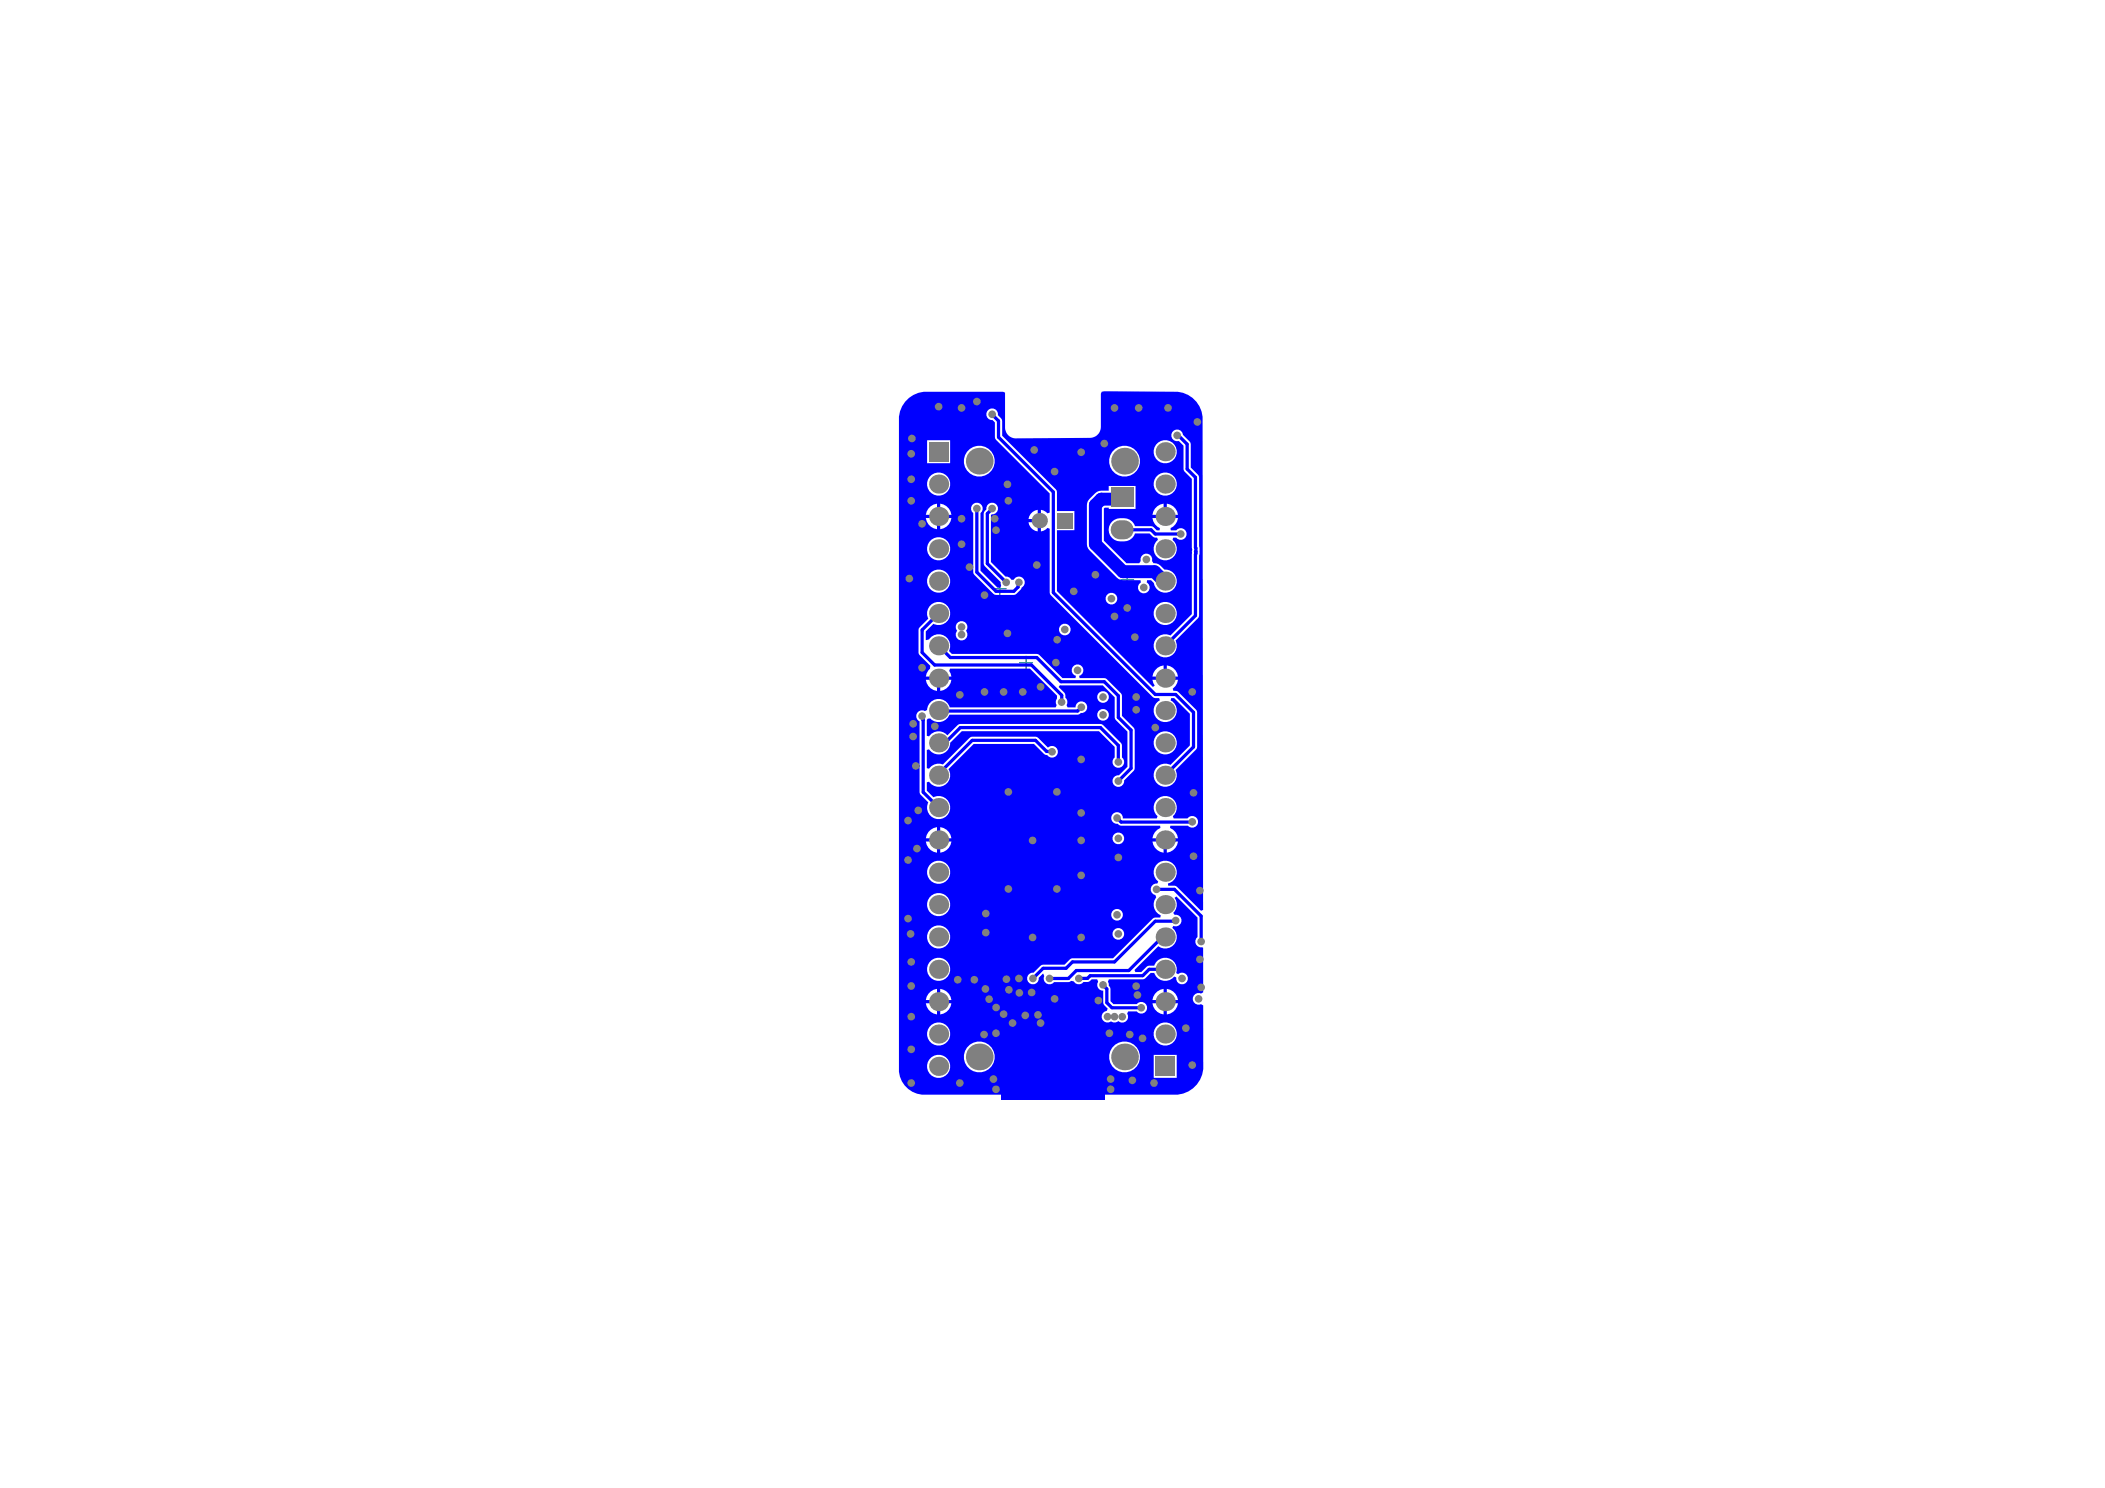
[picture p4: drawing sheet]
<svg xmlns="http://www.w3.org/2000/svg" width="297mm" height="210mm" viewBox="0 0 297 210" stroke-linecap="round" stroke-linejoin="round" font-family="sans-serif">
<path d="M140.2 83.1h1.8M141.1 82.2v1.8M143.9 93.5h1.8M144.8 92.6v1.8M158.2 81.8h1.8M159.1 80.9v1.8" fill="none" stroke="#008080" stroke-width=".18"/>
<path d="M127.7 56.7a3.8 3.8 0 0 1 3.1-1.4h10.7l.3 .1v5a1.53 1.53 0 0 0 1.4 1.4h10.6a1.53 1.53 0 0 0 1.5-1.6v-4.6l.2-.3h10.3a3.9 3.9 0 0 1 3.9 3.9l.1 69.2-.3 .1-3.4-3.4-.4-.2h-.9v-.3a1.63 1.63 0 0 0 1.1-2.3 1.63 1.63 0 0 0-2.5-.5 1.63 1.63 0 0 0 0 2.5l-.1 .3a.82 .82 0 0 0-.9 .7 .82 .82 0 0 0 .6 1l.2 .3a1.63 1.63 0 0 0 .6 2.5l-.1 .3h-.7l-.3 .2-5.6 5.6h-5.8l-.3 .1-.8 .8h-3.2l-1.2 1.1a.82 .82 0 0 0-.9 .8 .82 .82 0 0 0 .9 .9 .82 .82 0 0 0 .8-1l.6-.6 .2 .4a.81 .81 0 0 0 .3 1 .81 .81 0 0 0 1-.2h2.1l.3-.1h.4a.81 .81 0 0 0 1.4 .1 1 1 0 0 0 1.1-.4h.8l.2 .4a.81 .81 0 0 0-.1 .8 .81 .81 0 0 0 .8 .4v1.7l.1 .4 .5 .5-.1 .3a.84 .84 0 0 0-.7 1.2 .84 .84 0 0 0 1.3 .3 .79 .79 0 0 0 1-.1 .82 .82 0 0 0 1.1 .1 .82 .82 0 0 0 .2-1.1l.1-.3h1.2a.82 .82 0 0 0 1.2 .1 .82 .82 0 0 0 0-1.2 .82 .82 0 0 0-1.2 0h-3.3l-.4-.4v-1.7l-.2-.4-.2-.6 .2-.4h4.8l.3-.1 .8-.8h.5a1.62 1.62 0 0 0 2.8 .6l.3 .1a.82 .82 0 0 0 .9 1 .82 .82 0 0 0 .6-1.2 .82 .82 0 0 0-1.3-.3l-.2-.1a1.63 1.63 0 0 0-1.1-2.1 1.63 1.63 0 0 0-2 1l-.9 .1-1 .8h-.8l-.1-.3 3.3-3.3a1.63 1.63 0 0 0 2.3-.3 1.63 1.63 0 0 0-.3-2.3l.2-.3a.82 .82 0 0 0 1.1-.7 .82 .82 0 0 0-1-.9l-.1-.2a1.59 1.59 0 0 0 .1-2.1l.3-.2 3 2.9v2.8a.82 .82 0 0 0-.3 1 .82 .82 0 0 0 1 .4l.1 .1v6.3l-.3 .2a.82 .82 0 0 0-1.2 .7 .82 .82 0 0 0 1.2 .7l.3 .2v8.6a4 4 0 0 1-3.6 4h-36.1a3.6 3.6 0 0 1-3.2-3.6v-91.6a3.7 3.7 0 0 1 .8-2.5zM162.8 63.7a1.65 1.65 0 0 0 3.3 0 1.65 1.65 0 0 0-3.3 0zM130.8 62.1v3.2h3.3v-3.2zM156.5 65.1a2.2 2.2 0 0 0 4.4 0 2.2 2.2 0 0 0-4.4 0zM136 65.1a2.2 2.2 0 0 0 4.4 0 2.2 2.2 0 0 0-4.4 0zM153.7 70.4l-.2 .2-.1 .6v5.6l.1 .6 4.4 4.3 .6 .1h2.4l.1 .4a.82 .82 0 0 0-.2 1.2 .82 .82 0 0 0 1.2 0 .82 .82 0 0 0-.2-1.2l.1-.4h.5l.4 .4a1.63 1.63 0 0 0 1.8 1.4 1.63 1.63 0 0 0 1.4-1.8 1.63 1.63 0 0 0-1.7-1.4 1.76 1.76 0 0 0-1.5-.9l-.2-.4a.82 .82 0 0 0-.8-1 .82 .82 0 0 0-.8 1l-.2 .4h-1.8l-3.2-3.2v-4.6l.1-.1h.6v.2h3.7v-3.2h-3.7v.6h-1.1a2.16 2.16 0 0 0-1.7 1.2zM162.8 68.3a1.65 1.65 0 0 0 3.3 0 1.65 1.65 0 0 0-3.3 0zM130.8 68.3a1.65 1.65 0 0 0 3.3 0 1.65 1.65 0 0 0-3.3 0zM139.3 58a.82 .82 0 0 0 0 .9 .82 .82 0 0 0 .8 .4l.3 .3v2.1l.1 .3 7.6 7.6v2.7l-.3 .1-.5-.4-.4-.1v3.1l.4-.1 .5-.4 .3 .1 .1 9.2 14.5 14.5 .3 .2h.6l.1 .3a1.63 1.63 0 0 0-.5 2.5 1.63 1.63 0 0 0 2.5 0 1.63 1.63 0 0 0-.5-2.5l.1-.3h.4l2.2 2.2v4.5l-2.7 2.7a1.63 1.63 0 0 0-2.4 1.2 1.63 1.63 0 0 0 1.9 1.9 1.63 1.63 0 0 0 1.2-2.4l3-3v-5.1l-.1-.4-2.5-2.5-.2-.1h-.5l-.1-.4a1.76 1.76 0 0 0 .7-1.2h-3.6l.3 .8-.2 .2-13.6-13.5v-8.6h2.5v-2.7h-2.5v-2.9l-7.7-7.7v-2.3l-.6-.6a.83 .83 0 0 0-.5-.9 .83 .83 0 0 0-1 .3zM132.7 71v1.6h1.6a1.81 1.81 0 0 0-1.6-1.6zM131 71.7l-.4 .9h1.6v-1.6a1.81 1.81 0 0 0-1.2 .7zM164.7 71v1.6h1.5a1.81 1.81 0 0 0-1.5-1.6zM163 71.7l-.4 .9h1.6v-1.6a1.81 1.81 0 0 0-1.2 .7zM145.4 72.5l-.3 .7h1.3v-1.3l-.7 .3zM132.7 73.1v1.6a1.81 1.81 0 0 0 1.6-1.6zM130.6 73.1a1.81 1.81 0 0 0 1.6 1.6v-1.6zM156.9 73.6a1.69 1.69 0 0 0-.2 2 1.69 1.69 0 0 0 1.9 .8 1.61 1.61 0 0 0 1.6-1.2h2l.6 .6h.5l.1 .4a1.63 1.63 0 0 0-.2 2.3 1.63 1.63 0 0 0 2.4 0 1.63 1.63 0 0 0-.1-2.3l.1-.4h.4a.82 .82 0 0 0 1.2 .1 .82 .82 0 0 0 0-1.2 .82 .82 0 0 0-1.2 .1h-.8v-.3a1.78 1.78 0 0 0 1-1.4h-3.6a1.79 1.79 0 0 0 1.1 1.4l-.1 .3h-.4l-.4-.4-.4-.2h-2.2a2.02 2.02 0 0 0-3.3-.6zM145.1 73.7a1.53 1.53 0 0 0 1.3 1.3v-1.3zM130.8 77.4a1.65 1.65 0 0 0 3.3 0 1.65 1.65 0 0 0-3.3 0zM137.2 71.3a.81 .81 0 0 0 .1 1.1l.1 8.5 2.9 3h2.8a1.69 1.69 0 0 0 1-.9l.1-.1a.82 .82 0 0 0 .2-1.3 .82 .82 0 0 0-1.3 .2h-.4a.76 .76 0 0 0-.8-.5l-2.1-2v-6.6l.2-.2a.82 .82 0 0 0 .8-.8 .82 .82 0 0 0-.9-.8 .82 .82 0 0 0-.7 1l-.4 .4v.2v7l.2 .4 2.2 2.2 .1 .5-.2 .3h-.3l-2.4-2.4v-8.1a.82 .82 0 0 0 0-1.3 .82 .82 0 0 0-1.2 .2zM130.8 82a1.65 1.65 0 0 0 3.3 0 1.65 1.65 0 0 0-3.3 0zM156 84.4a.85 .85 0 0 0 1.7 0 .85 .85 0 0 0-1.7 0zM162.8 86.5a1.65 1.65 0 0 0 3.3 0 1.65 1.65 0 0 0-3.3 0zM131.2 85.5a1.6 1.6 0 0 0-.2 1.8l-1.4 1.4v3.3l.2 .4 1.5 1.5-.1 .4a1.72 1.72 0 0 0-.6 1.1h3.7l-.4-.8 .2-.3h11.2l3.9 3.8v.4a.78 .78 0 0 0-.1 1l-.2 .3h-14.9a1.62 1.62 0 0 0-1.7-1.2 1.62 1.62 0 0 0-1.5 1.5l-.3 .2a.82 .82 0 0 0-1.1 .3 .82 .82 0 0 0 .4 1.2v9.9l.1 .4 1.1 1.1a1.63 1.63 0 0 0 1.2 2.3 1.63 1.63 0 0 0 1.9-1.8 1.63 1.63 0 0 0-2.4-1.2l-.9-1v-1.1l.3-.1a1.62 1.62 0 0 0 2.2 .4 1.62 1.62 0 0 0 .5-2.2l3.6-3.6h8.5l1.4 1.5 .4 .1a.84 .84 0 0 0 1.1 .3 .84 .84 0 0 0 .3-1.1 .84 .84 0 0 0-1.1-.3l-.1 .1-1.4-1.4-.4-.2h-8.9l-.4 .2-3.7 3.7a1.61 1.61 0 0 0-2 .6h-.3v-2.6l.3-.1a1.67 1.67 0 0 0 1.9 .6 1.67 1.67 0 0 0 1.1-1.6l1.6-1.6h19.4l2.2 2.3v1.4a.82 .82 0 0 0-.1 1.3 .82 .82 0 0 0 1.2 0 .82 .82 0 0 0-.1-1.3v-1.8l-2.6-2.7-.4-.2h-19.8l-.4 .2-1.4 1.4a1.61 1.61 0 0 0-2.6 .2l-.3-.1v-2.2l.1-.2h.4a1.62 1.62 0 0 0 2.7-.6h18.1l.4-.2a.82 .82 0 0 0 .9-.8 .82 .82 0 0 0-.8-.9 .82 .82 0 0 0-.8 .9h-1.1l-.2-.3a.79 .79 0 0 0-.2-1.1v-.5l-.9-1 .2-.2h6l1.7 1.7v3l1.8 1.8v5l-1.2 1.2a.82 .82 0 0 0-.9 .8 .82 .82 0 0 0 .8 .8 .82 .82 0 0 0 .8-.9l1.5-1.5v-5.6l-.1-.4-1.7-1.6v-3.1l-2.3-2.2h-3.7v-.4a.82 .82 0 0 0 .4-1.2 .82 .82 0 0 0-1.3 0 .82 .82 0 0 0 .4 1.2v.4h-1.9l-3.2-3.3-.4-.2h-12l-.4-.4a1.63 1.63 0 0 0-.6-2.1 1.63 1.63 0 0 0-2.2 .5l-.5 .1v-1.2l1.1-1.1a1.63 1.63 0 0 0 2.2-.6 1.63 1.63 0 0 0-.5-2.2 1.63 1.63 0 0 0-2.2 .3zM149.4 88.8a.85 .85 0 0 0 1.7 0 .85 .85 0 0 0-1.7 0zM165.6 60.7a.82 .82 0 0 0-.2 1.1 .82 .82 0 0 0 .9 .4l.7 .7v3.5l1.2 1.2v19l-3 3.1a1.63 1.63 0 0 0-2.4 1.2 1.63 1.63 0 0 0 1.9 1.8 1.63 1.63 0 0 0 1.2-2.3l3.2-3.2 .1-.4v-19.5l-.1-.3-1.1-1v-3.5l-1.1-1.2a.82 .82 0 0 0-1.3-.6zM135 88a.79 .79 0 0 0 .1 1 .82 .82 0 0 0 0 1.1 .82 .82 0 0 0 1.2 0 .82 .82 0 0 0 0-1.1 .82 .82 0 0 0-.1-1.2 .82 .82 0 0 0-1.2 .2zM164.7 93.9v1.5h1.5a1.81 1.81 0 0 0-1.5-1.5zM163 94.6l-.4 .8h1.6v-1.5a1.81 1.81 0 0 0-1.2 .7zM132.7 95.9v1.6a1.81 1.81 0 0 0 1.6-1.6zM130.6 95.9a1.81 1.81 0 0 0 1.6 1.6v-1.6zM154.8 98.3a.85 .85 0 0 0 1.7 0 .85 .85 0 0 0-1.7 0zM154.8 100.8a.85 .85 0 0 0 1.7 0 .85 .85 0 0 0-1.7 0zM162.8 104.8a1.65 1.65 0 0 0 3.3 0 1.65 1.65 0 0 0-3.3 0zM156.9 114.9a.82 .82 0 0 0 0 .9 .82 .82 0 0 0 .8 .4l.5 .3h5.5v.3a1.81 1.81 0 0 0-1.1 1.5h3.6a1.81 1.81 0 0 0-1.1-1.5v-.3h2.5a.82 .82 0 0 0 1.2 0 .82 .82 0 0 0 0-1.2 .82 .82 0 0 0-1.2 .2h-2l-.1-.4a1.63 1.63 0 0 0 .1-2.3 1.63 1.63 0 0 0-2.4 0 1.63 1.63 0 0 0 .1 2.3l-.1 .4h-4.8a.82 .82 0 0 0-.5-.9 .82 .82 0 0 0-1 .3zM132.7 116.7v1.6h1.6a1.81 1.81 0 0 0-1.6-1.6zM131 117.4l-.4 .9h1.6v-1.6a1.81 1.81 0 0 0-1.2 .7zM157 118.3a.83 .83 0 0 0 1.6 0 .83 .83 0 0 0-1.6 0zM164.7 118.7v1.6a1.81 1.81 0 0 0 1.5-1.6zM162.6 118.7a1.81 1.81 0 0 0 1.6 1.6v-1.6zM132.7 118.7v1.6a1.81 1.81 0 0 0 1.6-1.6zM130.6 118.7a1.81 1.81 0 0 0 1.6 1.6v-1.6zM130.8 123a1.65 1.65 0 0 0 3.3 0 1.65 1.65 0 0 0-3.3 0zM130.8 127.6a1.65 1.65 0 0 0 3.3 0 1.65 1.65 0 0 0-3.3 0zM156.8 129a.85 .85 0 0 0 1.7 0 .85 .85 0 0 0-1.7 0zM157 131.7a.83 .83 0 0 0 1.6 0 .83 .83 0 0 0-1.6 0zM130.8 132.2a1.65 1.65 0 0 0 3.3 0 1.65 1.65 0 0 0-3.3 0zM130.8 136.7a1.65 1.65 0 0 0 3.3 0 1.65 1.65 0 0 0-3.3 0zM132.7 139.5v1.6h1.6a1.81 1.81 0 0 0-1.6-1.6zM131 140.2l-.4 .9h1.6v-1.6a1.81 1.81 0 0 0-1.2 .7zM164.7 139.5v1.6h1.5a1.81 1.81 0 0 0-1.5-1.6zM163 140.2l-.4 .9h1.6v-1.6a1.81 1.81 0 0 0-1.2 .7zM164.7 141.5v1.6a1.81 1.81 0 0 0 1.5-1.6zM162.6 141.5a1.81 1.81 0 0 0 1.6 1.6v-1.6zM132.7 141.5v1.6a1.81 1.81 0 0 0 1.6-1.6zM130.6 141.5a1.81 1.81 0 0 0 1.6 1.6v-1.6zM162.8 145.9a1.65 1.65 0 0 0 3.3 0 1.65 1.65 0 0 0-3.3 0zM130.8 145.9a1.65 1.65 0 0 0 3.3 0 1.65 1.65 0 0 0-3.3 0zM156.5 149.1a2.2 2.2 0 0 0 4.4 0 2.2 2.2 0 0 0-4.4 0zM136 149.1a2.2 2.2 0 0 0 4.4 0 2.2 2.2 0 0 0-4.4 0zM162.8 148.8v3.2h3.2v-3.2zM130.8 150.4a1.65 1.65 0 0 0 3.3 0 1.65 1.65 0 0 0-3.3 0z" fill="#00f"/>
<g fill="none" stroke="#00f" stroke-width=".46">
<path d="M140 58.4l.9 1v2.3l7.7 7.7v14.2l14.4 14.4h2.9l2.5 2.5v4.9l-4 4M137.8 71.7v9l2.7 2.7h2.6l.6-.6v-.5l.1-.1M140 71.7l-.7 .8v7l2.7 2.7M158.3 74.7h4.1l.6 .6h3.6M166.1 61.4h.2l1.2 1.3v3.5l1.2 1.1v19.5l-4.3 4.3M132.4 91.1l1.7 1.7h12.2l3.4 3.4h6.1l2 1.9v3.1l1.8 1.8v5.4l-1.8 1.8M132.4 86.5l-2.3 2.4v3.1l1.8 1.8h13.7l4.2 4.3v.9M152.6 99.9h-.2l-.3 .4h-19.6l-.1-.1M130.1 101l.1 .1 .1 .5v10.1l2.1 2.2M132.4 104.8l.5-.4h.9l1.7-1.8h19.8l2.5 2.6v2.3M148.5 106h-.8l-1.6-1.6h-8.9l-4.8 4.8v.2M157.6 115.4h.1"/>
<path d="M157.6 115.4l.6 .6 10-.1M155.6 138.9l.6 .6v1.9l.7 .8h4.1M163.2 125.5h2.5l3.8 3.7v3.6M164.4 136.7h-2.2l-.9 .9h-7.5l-.3 .4h-1.3M164.4 132.2h-.4l-4.7 4.7h-7.4l-1.1 1.1h-2.7M165.7 129.9h-2.7l-5.7 5.8h-6l-.9 .9h-3.2l-1.4 1.4"/>
</g>
<path d="M158.3 70.2l-.2 .2h-2.7l-.8 .8v5.6l3.9 3.8h4.4l1.3 1.4h.2" fill="none" stroke="#00f" stroke-width="1.8"/>
<g fill="#808080">
<circle cx="162.8" cy="152.8" r=".54"/>
<circle cx="159.4" cy="145.9" r=".54"/>
<circle cx="152.6" cy="63.8" r=".54"/>
<circle cx="149.1" cy="111.7" r=".54"/>
<circle cx="152.6" cy="118.6" r=".54"/>
<circle cx="149.1" cy="125.4" r=".54"/>
<circle cx="152.6" cy="132.2" r=".54"/>
<circle cx="142.3" cy="70.6" r=".54"/>
<circle cx="142.3" cy="111.7" r=".54"/>
<circle cx="145.7" cy="118.6" r=".54"/>
<circle cx="142.3" cy="125.4" r=".54"/>
<circle cx="145.7" cy="132.2" r=".54"/>
<circle cx="135.4" cy="98" r=".54"/>
<circle cx="138.9" cy="145.9" r=".54"/>
<circle cx="135.4" cy="152.8" r=".54"/>
<circle cx="128.6" cy="70.6" r=".54"/>
<circle cx="128.6" cy="139.1" r=".54"/>
<circle cx="128.6" cy="152.8" r=".54"/>
<circle cx="142" cy="82.2" r=".54"/>
<circle cx="136.8" cy="80" r=".54"/>
<circle cx="138.9" cy="84" r=".54"/>
<circle cx="143.8" cy="82.2" r=".54"/>
<circle cx="140" cy="71.7" r=".54"/>
<circle cx="137.8" cy="71.7" r=".54"/>
<circle cx="135.7" cy="76.8" r=".54"/>
<circle cx="135.7" cy="88.4" r=".54"/>
<circle cx="135.7" cy="89.5" r=".54"/>
<circle cx="149.2" cy="90.2" r=".54"/>
<circle cx="150.3" cy="88.8" r=".54"/>
<circle cx="148.8" cy="140.9" r=".54"/>
<circle cx="145.6" cy="140" r=".54"/>
<circle cx="129.4" cy="119.7" r=".54"/>
<circle cx="128.1" cy="121.3" r=".54"/>
<circle cx="128.1" cy="129.6" r=".54"/>
<circle cx="128.1" cy="115.8" r=".54"/>
<circle cx="148.8" cy="66.5" r=".54"/>
<circle cx="135.7" cy="73.2" r=".54"/>
<circle cx="140.4" cy="73.2" r=".54"/>
<circle cx="140.5" cy="74.8" r=".54"/>
<circle cx="142.2" cy="68.3" r=".54"/>
<circle cx="152.6" cy="123.5" r=".54"/>
<circle cx="152.6" cy="114.7" r=".54"/>
<circle cx="152.6" cy="107.1" r=".54"/>
<circle cx="154.6" cy="81.1" r=".54"/>
<circle cx="168.2" cy="115.9" r=".54"/>
<circle cx="156.8" cy="84.4" r=".54"/>
<circle cx="166.1" cy="61.4" r=".54"/>
<circle cx="128.7" cy="61.9" r=".54"/>
<circle cx="128.6" cy="64" r=".54"/>
<circle cx="128.6" cy="67.6" r=".54"/>
<circle cx="159.8" cy="152.4" r=".54"/>
<circle cx="168.2" cy="150.2" r=".54"/>
<circle cx="128.6" cy="148" r=".54"/>
<circle cx="128.6" cy="143.4" r=".54"/>
<circle cx="128.6" cy="135.7" r=".54"/>
<circle cx="128.5" cy="131.7" r=".54"/>
<circle cx="146.8" cy="96.9" r=".54"/>
<circle cx="151.5" cy="83.4" r=".54"/>
<circle cx="155.8" cy="62.6" r=".54"/>
<circle cx="145.9" cy="63.5" r=".54"/>
<circle cx="146.3" cy="79.7" r=".54"/>
<circle cx="142.2" cy="89.3" r=".54"/>
<circle cx="166.6" cy="75.3" r=".54"/>
<circle cx="157.3" cy="87" r=".54"/>
<circle cx="160.1" cy="89.9" r=".54"/>
<circle cx="161.8" cy="78.9" r=".54"/>
<circle cx="161.4" cy="82.9" r=".54"/>
<circle cx="149.8" cy="99" r=".54"/>
<circle cx="168.4" cy="111.8" r=".54"/>
<circle cx="130.1" cy="101" r=".54"/>
<circle cx="128.9" cy="103.9" r=".54"/>
<circle cx="129.2" cy="108" r=".54"/>
<circle cx="148.5" cy="106.1" r=".54"/>
<circle cx="152.6" cy="99.8" r=".54"/>
<circle cx="149" cy="93.5" r=".54"/>
<circle cx="130.1" cy="94.2" r=".54"/>
<circle cx="157.8" cy="107.5" r=".54"/>
<circle cx="155.6" cy="98.3" r=".54"/>
<circle cx="137.8" cy="56.6" r=".54"/>
<circle cx="140" cy="58.4" r=".54"/>
<circle cx="140.2" cy="152.2" r=".54"/>
<circle cx="140.5" cy="145.8" r=".54"/>
<circle cx="156.5" cy="145.8" r=".54"/>
<circle cx="156.7" cy="152.2" r=".54"/>
<circle cx="164.8" cy="57.5" r=".54"/>
<circle cx="157.3" cy="57.5" r=".54"/>
<circle cx="132.5" cy="57.4" r=".54"/>
<circle cx="168.2" cy="97.6" r=".54"/>
<circle cx="169" cy="59.5" r=".54"/>
<circle cx="160.7" cy="57.5" r=".54"/>
<circle cx="135.7" cy="57.5" r=".54"/>
<circle cx="128.3" cy="81.6" r=".54"/>
<circle cx="128.9" cy="102.1" r=".54"/>
<circle cx="146.8" cy="144.3" r=".54"/>
<circle cx="141.6" cy="143.1" r=".54"/>
<circle cx="144.7" cy="143.2" r=".54"/>
<circle cx="139.1" cy="139.5" r=".54"/>
<circle cx="139.6" cy="140.9" r=".54"/>
<circle cx="140.6" cy="142.1" r=".54"/>
<circle cx="146.5" cy="143.2" r=".54"/>
<circle cx="143.8" cy="140.1" r=".54"/>
<circle cx="142.4" cy="139.6" r=".54"/>
<circle cx="142" cy="138.1" r=".54"/>
<circle cx="129.6" cy="114.3" r=".54"/>
<circle cx="158.4" cy="143.4" r=".54"/>
<circle cx="157.3" cy="143.4" r=".54"/>
<circle cx="156.3" cy="143.4" r=".54"/>
<circle cx="157.6" cy="129" r=".54"/>
<circle cx="155" cy="141.1" r=".54"/>
<circle cx="155.6" cy="138.9" r=".54"/>
<circle cx="142.9" cy="144.3" r=".54"/>
<circle cx="140.5" cy="153.7" r=".54"/>
<circle cx="156.7" cy="153.7" r=".54"/>
<circle cx="137.5" cy="138.2" r=".54"/>
<circle cx="135.1" cy="138.2" r=".54"/>
<circle cx="139.1" cy="131.6" r=".54"/>
<circle cx="139.1" cy="128.9" r=".54"/>
<circle cx="144.3" cy="97.6" r=".54"/>
<circle cx="138.9" cy="97.6" r=".54"/>
<circle cx="141.6" cy="97.6" r=".54"/>
<circle cx="131.9" cy="102.5" r=".54"/>
<circle cx="161.2" cy="146.5" r=".54"/>
<circle cx="160.5" cy="140.4" r=".54"/>
<circle cx="160.3" cy="139.1" r=".54"/>
<circle cx="161" cy="142.2" r=".54"/>
<circle cx="143.8" cy="138" r=".54"/>
<circle cx="167.3" cy="145" r=".54"/>
<circle cx="169.5" cy="139.3" r=".54"/>
<circle cx="169.3" cy="135.3" r=".54"/>
<circle cx="169.3" cy="125.6" r=".54"/>
<circle cx="168.4" cy="120.8" r=".54"/>
<circle cx="157.8" cy="121" r=".54"/>
<circle cx="163" cy="102.6" r=".54"/>
<circle cx="160.3" cy="100.1" r=".54"/>
<circle cx="160.3" cy="98.3" r=".54"/>
<circle cx="159.1" cy="85.8" r=".54"/>
<circle cx="130.1" cy="73.9" r=".54"/>
<circle cx="169.1" cy="140.9" r=".54"/>
<circle cx="166.8" cy="138" r=".54"/>
<circle cx="157.8" cy="131.7" r=".54"/>
<circle cx="157.8" cy="118.3" r=".54"/>
<circle cx="157.8" cy="110.2" r=".54"/>
<circle cx="163.2" cy="125.5" r=".54"/>
<circle cx="145.8" cy="138" r=".54"/>
<circle cx="165.9" cy="129.9" r=".54"/>
<circle cx="152.2" cy="138" r=".54"/>
<circle cx="148.1" cy="138" r=".54"/>
<circle cx="169.5" cy="132.8" r=".54"/>
<circle cx="157.6" cy="115.4" r=".54"/>
<circle cx="155.6" cy="100.8" r=".54"/>
<circle cx="152.1" cy="94.6" r=".54"/>
<circle cx="132.4" cy="145.9" r="1.35"/>
<circle cx="132.4" cy="141.3" r="1.35"/>
<circle cx="132.4" cy="150.4" r="1.35"/>
<circle cx="138.2" cy="149.1" r="1.89"/>
<circle cx="158.7" cy="149.1" r="1.89"/>
<circle cx="164.4" cy="145.9" r="1.35"/>
<circle cx="164.4" cy="141.3" r="1.35"/>
<circle cx="132.4" cy="118.5" r="1.35"/>
<circle cx="132.4" cy="136.7" r="1.35"/>
<circle cx="132.4" cy="132.2" r="1.35"/>
<circle cx="132.4" cy="123" r="1.35"/>
<circle cx="132.4" cy="113.9" r="1.35"/>
<circle cx="132.4" cy="127.6" r="1.35"/>
<circle cx="164.4" cy="136.7" r="1.35"/>
<circle cx="164.4" cy="132.2" r="1.35"/>
<circle cx="164.4" cy="127.6" r="1.35"/>
<circle cx="164.4" cy="123" r="1.35"/>
<circle cx="164.4" cy="118.5" r="1.35"/>
<circle cx="132.4" cy="100.2" r="1.35"/>
<circle cx="132.4" cy="91.1" r="1.35"/>
<circle cx="132.4" cy="95.7" r="1.35"/>
<circle cx="132.4" cy="104.8" r="1.35"/>
<circle cx="132.4" cy="109.4" r="1.35"/>
<circle cx="164.4" cy="113.9" r="1.35"/>
<circle cx="164.4" cy="109.4" r="1.35"/>
<circle cx="164.4" cy="104.8" r="1.35"/>
<circle cx="164.4" cy="100.2" r="1.35"/>
<circle cx="164.4" cy="95.7" r="1.35"/>
<circle cx="164.4" cy="91.1" r="1.35"/>
<circle cx="164.4" cy="86.5" r="1.35"/>
<circle cx="132.4" cy="86.5" r="1.35"/>
<circle cx="132.4" cy="82" r="1.35"/>
<circle cx="132.4" cy="77.4" r="1.35"/>
<circle cx="146.7" cy="73.4" r="1.08"/>
<circle cx="132.4" cy="72.8" r="1.35"/>
<circle cx="132.4" cy="68.3" r="1.35"/>
<circle cx="138.2" cy="65.1" r="1.89"/>
<circle cx="164.4" cy="82" r="1.35"/>
<circle cx="164.4" cy="77.4" r="1.35"/>
</g>
<g fill="#808080">
<path d="M163.1 149.1h2.7v2.7h-2.7z" fill-rule="evenodd"/>
<path d="M131.1 62.4h2.7v2.7h-2.7z" fill-rule="evenodd"/>
</g>
<path d="M158.1 74.7h.5" fill="none" stroke="#808080" stroke-width="2.7"/>
<g fill="#808080">
<path d="M149.2 72.4h2.1v2.1h-2.1z" fill-rule="evenodd"/>
<path d="M156.7 68.8h3.3v2.7h-3.3z" fill-rule="evenodd"/>
</g>
<g fill="#808080">
<circle cx="164.4" cy="72.8" r="1.35"/>
<circle cx="164.4" cy="68.3" r="1.35"/>
<circle cx="158.7" cy="65.1" r="1.89"/>
<circle cx="164.4" cy="63.7" r="1.35"/>
</g>
<path d="M141.3 148.3h14.6v6.8h-14.6z" fill-rule="evenodd" fill="#00f"/>
</svg>
